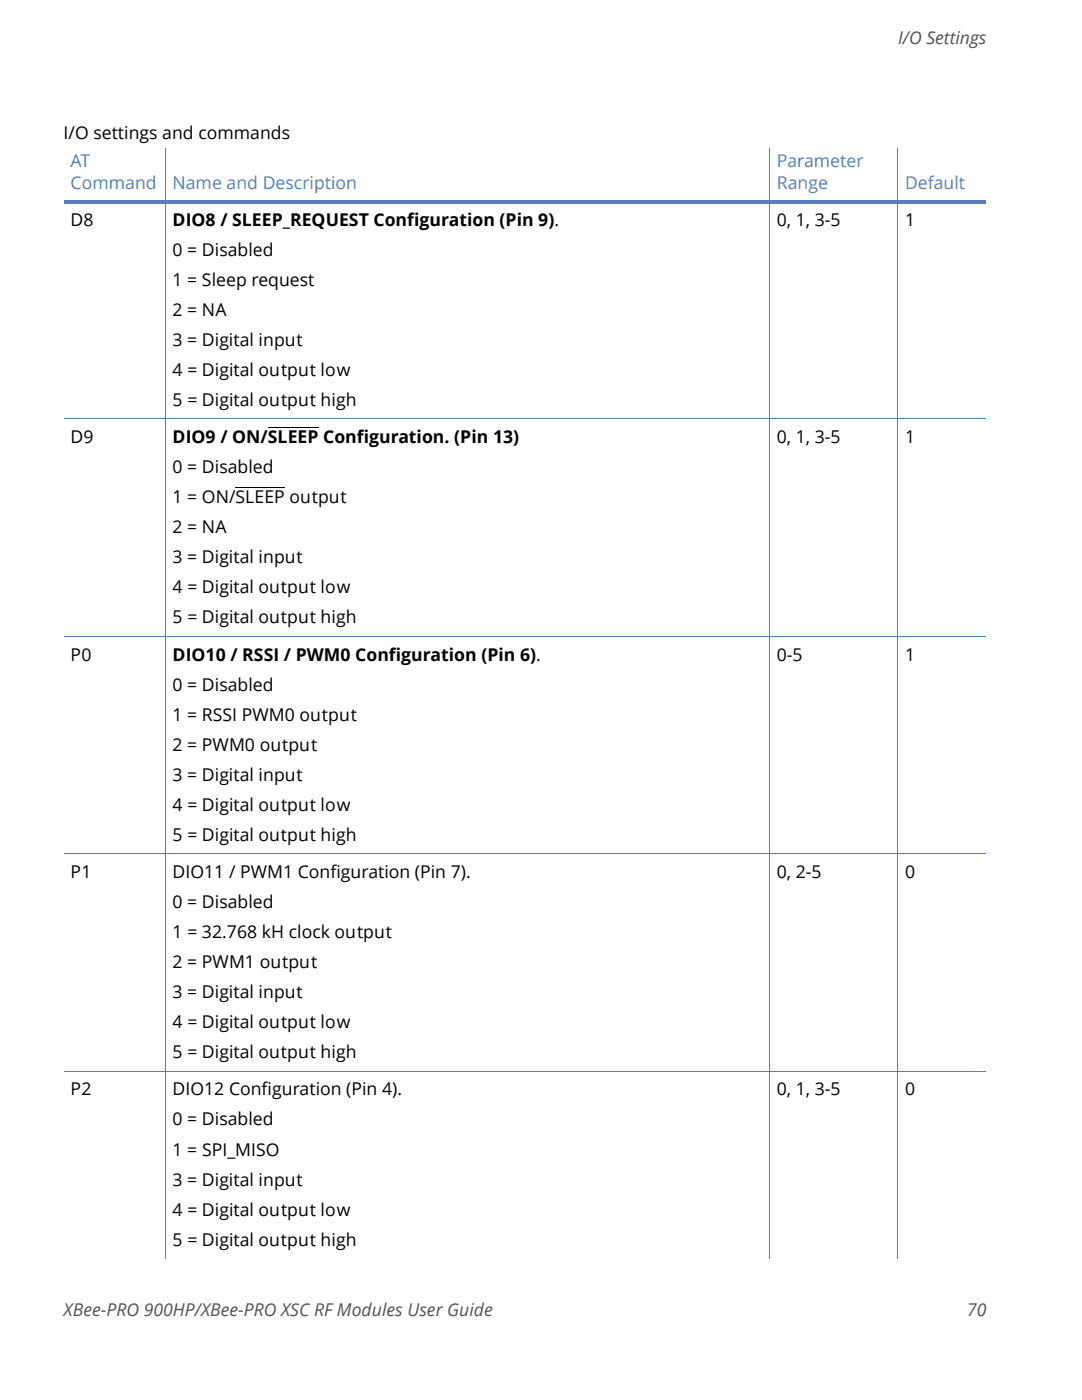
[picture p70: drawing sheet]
<svg xmlns="http://www.w3.org/2000/svg" width="216mm" height="279mm" viewBox="0 0 216 279" stroke-linecap="round" stroke-linejoin="round" font-family="sans-serif">
<defs><g id="words">
<g font-size="3.5" fill="#4f5454">
<text x="179.2" y="8.7">I/O Settings</text>
<text x="12.7" y="262.7">XBee-PRO 900HP/XBee-PRO XSC RF Modules User Guide</text>
<text x="193" y="262.7">70</text>
</g>
<g font-size="3.5">
<text x="12.7" y="27.7">I/O settings and commands</text>
<text x="14.1" y="45">D8</text>
<text x="34.4" y="45">DIO8 / SLEEP_REQUEST Configuration (Pin 9).</text>
<text x="155" y="45">0, 1, 3-5</text>
<text x="180.6" y="45">1</text>
<text x="34.4" y="51">0 = Disabled</text>
<text x="34.4" y="57">1 = Sleep request</text>
<text x="34.4" y="63">2 = NA</text>
<text x="34.4" y="69">3 = Digital input</text>
<text x="34.4" y="75">4 = Digital output low</text>
<text x="34.4" y="81">5 = Digital output high</text>
<text x="14.1" y="88.4">D9</text>
<text x="34.4" y="88.4">DIO9 / ON/SLEEP Configuration. (Pin 13)</text>
<text x="155" y="88.4">0, 1, 3-5</text>
<text x="180.6" y="88.4">1</text>
<text x="34.4" y="94.4">0 = Disabled</text>
<text x="34.4" y="100.4">1 = ON/SLEEP output</text>
<text x="34.4" y="106.4">2 = NA</text>
<text x="34.4" y="112.4">3 = Digital input</text>
<text x="34.4" y="118.4">4 = Digital output low</text>
<text x="34.4" y="124.4">5 = Digital output high</text>
<text x="14.1" y="131.8">P0</text>
<text x="34.4" y="131.8">DIO10 / RSSI / PWM0 Configuration (Pin 6).</text>
<text x="155" y="131.8">0-5</text>
<text x="180.6" y="131.8">1</text>
<text x="34.4" y="137.8">0 = Disabled</text>
<text x="34.4" y="143.8">1 = RSSI PWM0 output</text>
<text x="34.4" y="149.8">2 = PWM0 output</text>
<text x="34.4" y="155.8">3 = Digital input</text>
<text x="34.4" y="161.8">4 = Digital output low</text>
<text x="34.4" y="167.8">5 = Digital output high</text>
<text x="14.1" y="175.2">P1</text>
<text x="34.4" y="175.2">DIO11 / PWM1 Configuration (Pin 7).</text>
<text x="155" y="175.2">0, 2-5</text>
<text x="180.6" y="175.2">0</text>
<text x="34.4" y="181.2">0 = Disabled</text>
<text x="34.4" y="187.2">1 = 32.768 kH clock output</text>
<text x="34.4" y="193.2">2 = PWM1 output</text>
<text x="34.4" y="199.2">3 = Digital input</text>
<text x="34.4" y="205.2">4 = Digital output low</text>
<text x="34.4" y="211.2">5 = Digital output high</text>
<text x="14.1" y="218.6">P2</text>
<text x="34.4" y="218.6">DIO12 Configuration (Pin 4).</text>
<text x="155" y="218.6">0, 1, 3-5</text>
<text x="180.6" y="218.6">0</text>
<text x="34.4" y="224.6">0 = Disabled</text>
<text x="34.4" y="230.6">1 = SPI_MISO</text>
<text x="34.4" y="236.6">3 = Digital input</text>
<text x="34.4" y="242.6">4 = Digital output low</text>
<text x="34.4" y="248.6">5 = Digital output high</text>
</g>
<g font-size="3.5" fill="#4f82bd">
<text x="14.1" y="33.4">AT</text>
<text x="155" y="33.4">Parameter</text>
<text x="14.1" y="37.6">Command</text>
<text x="34.4" y="37.6">Name and Description</text>
<text x="155" y="37.6">Range</text>
<text x="180.6" y="37.6">Default</text>
</g>
</g></defs>
<path d="M47 97.2h9.8M53.5 85.2h10.1" fill="none" stroke="#000" stroke-width=".2"/>
<path d="M33 29.6v221.6M153.6 29.6v221.6M179.2 29.6v221.6" fill="none" stroke="#4f82bd" stroke-width=".2"/>
<path d="M12.7 39.9h184v.7h-184z" fill="#4f82bd"/>
<path d="M12.7 83.6h184M12.7 127h184M12.7 170.4h184M12.7 213.8h184" fill="none" stroke="#4f82bd" stroke-width=".2"/>
<use href="#words"/>
</svg>
